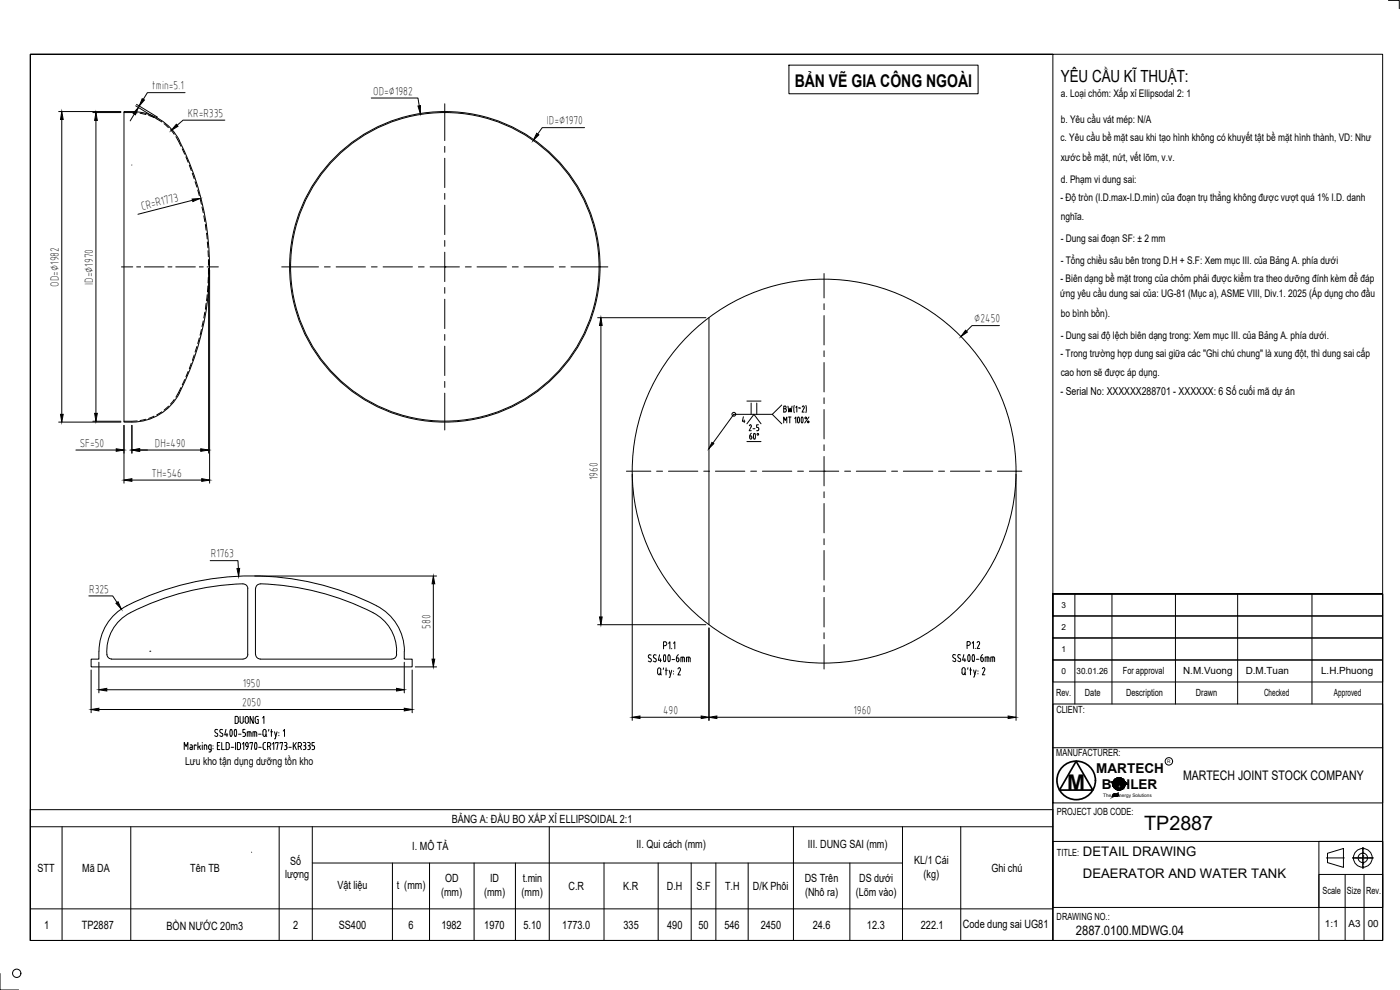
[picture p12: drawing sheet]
<svg xmlns="http://www.w3.org/2000/svg" width="420mm" height="297mm" viewBox="0 0 420 297" stroke-linecap="round" stroke-linejoin="round" font-family="sans-serif">
<defs><g id="words">
<text font-size="6.5" x="320.3" y="237.1">M</text>
<text font-size="5.9" x="343.4" y="248.9">TP2887</text>
<text font-size="5.3" x="238.5" y="26.2">BẢN VẼ GIA CÔNG NGOÀI</text>
<text font-size="5" x="318.3" y="24.7">YÊU CẦU KĨ THUẬT:</text>
<g font-size="4.1">
<text x="329" y="231.8">MARTECH</text>
<text x="330.7" y="236.7">B</text>
<text x="338.1" y="236.7">ILER</text>
</g>
<g font-size="4">
<text x="355" y="234.2">MARTECH JOINT STOCK COMPANY</text>
<text x="325" y="256.8">DETAIL DRAWING</text>
<text x="325" y="263.5">DEAERATOR AND WATER TANK</text>
<text x="322.9" y="280.4">2887.0100.MDWG.04</text>
</g>
<g font-size="3.6">
<text x="45.6" y="26.8">tmin=5.1</text>
<text x="112" y="28.4">OD=∅1982</text>
<text x="56.3" y="35.1">KR=R335</text>
<text x="164.1" y="37.3">ID=∅1970</text>
<text x="42.6" y="63" transform="rotate(-14 42.6 63)">CR=R1773</text>
<text x="17.6" y="86" transform="rotate(-90 17.6 86)">OD=∅1982</text>
<text x="27.8" y="85.5" transform="rotate(-90 27.8 85.5)">ID=∅1970</text>
<text x="292.4" y="96.7">∅2450</text>
<text x="24" y="134.1">SF=50</text>
<text x="46.5" y="134.1">DH=490</text>
<text x="45.4" y="143.1">TH=546</text>
<text x="179.3" y="144" transform="rotate(-90 179.3 144)">1960</text>
<text x="63.3" y="167.2">R1763</text>
<text x="26.8" y="177.9">R325</text>
<text x="129.1" y="188.6" transform="rotate(-90 129.1 188.6)">580</text>
<text x="72.9" y="206">1950</text>
<text x="72.6" y="211.9">2050</text>
<text x="199" y="214.2">490</text>
<text x="256.2" y="214.2">1960</text>
</g>
<g font-size="3.4">
<text x="135.6" y="247">BẢNG A: ĐẦU BO XẤP XỈ ELLIPSOIDAL 2:1</text>
<text x="123.7" y="255">I. MÔ TẢ</text>
<text x="191" y="254.4">II. Qui cách (mm)</text>
<text x="242.4" y="254.4">III. DUNG SAI (mm)</text>
<text x="11.3" y="261.6">STT</text>
<text x="24.7" y="261.6">Mã DA</text>
<text x="57.1" y="261.6">Tên TB</text>
<text x="85.6" y="263.6">lượng</text>
<text x="87.1" y="259.5">Số</text>
<text x="274.4" y="259.2">KL/1 Cái</text>
<text x="277.2" y="263.3">(kg)</text>
<text x="297.5" y="261.6">Ghi chú</text>
<text x="101.3" y="266.8">Vật liệu</text>
<text x="119.1" y="266.7">t (mm)</text>
<text x="132.4" y="268.8">(mm)</text>
<text x="133.6" y="264.7">OD</text>
<text x="145.3" y="268.7">(mm)</text>
<text x="147.1" y="264.7">ID</text>
<text x="156.5" y="268.7">(mm)</text>
<text x="156.9" y="264.7">t.min</text>
<text x="170.6" y="267">C.R</text>
<text x="187" y="267">K.R</text>
<text x="200.2" y="267">D.H</text>
<text x="209" y="267">S.F</text>
<text x="217.6" y="267">T.H</text>
<text x="226" y="267">D/K Phôi</text>
<text x="241.5" y="264.7">DS Trên</text>
<text x="241.6" y="268.8">(Nhô ra)</text>
<text x="256.8" y="268.8">(Lõm vào)</text>
<text x="257.9" y="264.7">DS dưới</text>
<text x="13.2" y="278.7">1</text>
<text x="24.6" y="278.6">TP2887</text>
<text x="50" y="279">BỒN NƯỚC 20m3</text>
<text x="88" y="278.7">2</text>
<text x="101.6" y="278.7">SS400</text>
<text x="122.6" y="278.6">6</text>
<text x="132.5" y="278.6">1982</text>
<text x="145.3" y="278.6">1970</text>
<text x="157.1" y="278.6">5.10</text>
<text x="168.7" y="278.6">1773.0</text>
<text x="187.1" y="278.6">335</text>
<text x="200.2" y="278.6">490</text>
<text x="209.6" y="278.6">50</text>
<text x="217.4" y="278.6">546</text>
<text x="228.3" y="278.6">2450</text>
<text x="243.9" y="278.6">24.6</text>
<text x="260.2" y="278.6">12.3</text>
<text x="276.4" y="278.7">222.1</text>
<text x="289" y="278.3">Code dung sai UG81</text>
</g>
<g font-size="3.3">
<text x="318.3" y="118.6">- Serial No: XXXXXX288701 - XXXXXX: 6 Số cuối mã dự án</text>
<text x="55.5" y="229.5">Lưu kho tận dụng dưỡng tồn kho</text>
</g>
<g font-size="3.1">
<text x="318.3" y="29.2">a. Loại chỏm: Xấp xỉ Ellipsodal 2: 1</text>
<text x="318.3" y="36.8">b. Yêu cầu vát mép: N/A</text>
<text x="318.3" y="42.4">c. Yêu cầu bề mặt sau khi tạo hình không có khuyết tật bề mặt hình thành, VD: Như</text>
<text x="318.3" y="48.4">xước bề mặt, nứt, vết lõm, v.v.</text>
<text x="318.3" y="54.9">d. Phạm vi dung sai:</text>
<text x="318.3" y="60.2">- Độ tròn (I.D.max-I.D.min) của đoạn trụ thẳng không được vượt quá 1% I.D. danh</text>
<text x="318.3" y="66">nghĩa.</text>
<text x="318.3" y="72.5">- Dung sai đoạn SF: ± 2 mm</text>
<text x="318.3" y="79.1">- Tổng chiều sâu bên trong D.H + S.F: Xem mục III. của Bảng A. phía dưới</text>
<text x="318.2" y="89.1">ứng yêu cầu dung sai của: UG-81 (Mục a), ASME VIII, Div.1. 2025 (Áp dụng cho đầu</text>
<text x="318.3" y="84.7">- Biên dạng bề mặt trong của chỏm phải được kiểm tra theo dưỡng đính kèm để đáp</text>
<text x="318.3" y="95">bo bình bồn).</text>
<text x="318.3" y="101.7">- Dung sai độ lệch biên dạng trong: Xem mục III. của Bảng A. phía dưới.</text>
<text x="318.3" y="107.1">- Trong trường hợp dung sai giữa các &quot;Ghi chú chung&quot; là xung đột, thì dung sai cấp</text>
<text x="318.3" y="112.8">cao hơn sẽ được áp dụng.</text>
</g>
<g font-size="3">
<text x="337" y="202.3">For approval</text>
<text x="355.1" y="202.2">N.M.Vuong</text>
<text x="373.8" y="202.2">D.M.Tuan</text>
<text x="396.5" y="202.2">L.H.Phuong</text>
<text x="316.9" y="208.9">Rev.</text>
<text x="325.6" y="208.8">Date</text>
<text x="337.9" y="208.9">Description</text>
<text x="358.9" y="208.9">Drawn</text>
<text x="379.3" y="208.9">Checked</text>
<text x="400.3" y="208.9">Approved</text>
<text x="317" y="213.9">CLIENT:</text>
<text x="317" y="227">MANUFACTURER:</text>
<text x="317.2" y="244.6">PROJECT JOB CODE:</text>
<text x="317.2" y="256.8">TITLE:</text>
<text x="396.9" y="268.3">Scale</text>
<text x="404.2" y="268.3">Size</text>
<text x="410" y="268.3">Rev.</text>
<text x="317.1" y="276.1">DRAWING NO.:</text>
<text x="397.6" y="278.1">1:1</text>
<text x="404.7" y="278.1">A3</text>
<text x="410.5" y="278.1">00</text>
</g>
<text font-size="2.6" x="323.1" y="202.2">30.01.26</text>
<g font-size="2.5">
<text x="318.6" y="182.3">3</text>
<text x="318.6" y="188.9">2</text>
<text x="318.6" y="195.5">1</text>
<text x="318.6" y="202.1">0</text>
</g>
<g font-size="1.4">
<text x="350.3" y="229">R</text>
<text x="331.1" y="239">The</text>
<text x="335.9" y="239">nergy Solutions</text>
</g>
</g></defs>
<!-- layer: 2. Net dut -->
<g fill="none" stroke="#000" stroke-width=".3">
<path d="M37.2 33.8l4 .1M42 34l1.8 .4M44.6 34.6l1.6 .7M47 35.7l1.6 .9M49.2 37.1l1.3 1.2M51.2 38.9l1.1 1.4M52.8 41l1.5 2.9M54.7 44.6l.7 1.7M55.8 47.1l.7 1.6M56.8 49.5l.6 1.7M57.7 52l.6 1.7M58.5 54.5l.6 1.7"/>
<path d="M59.4 57l.4 1.7M60 59.6l.5 1.7M60.6 62.1l.4 1.8M61.2 64.8l.3 1.7M61.6 67.3l.2 1.8M62 70l.2 1.7M62.2 72.6l.2 1.8M62.4 75.2l.1 1.8M62.6 77.9v1.7M60.5 98.9l-.5 1.7M61 96.3l-.4 1.7M61.5 93.7l-.3 1.7"/>
<path d="M61.8 91l-.2 1.8M62.2 88.4l-.2 1.8M62.4 85.8l-.1 1.8M62.5 83.2l-.1 1.7M62.6 80.5v1.8M52.3 119.9l-1.1 1.3M54.3 116.3l-1.5 2.9M55.4 113.9l-.7 1.6M56.5 111.4l-.7 1.7M57.4 109l-.6 1.6M58.3 106.5l-.6 1.6M59.1 104l-.6 1.6"/>
<path d="M59.8 101.4l-.4 1.7M41.2 126.3l-4 .1M43.8 125.8l-1.8 .4M46.2 124.9l-1.6 .6M48.6 123.6l-1.6 .9M50.6 121.9l-1.4 1.1"/>
</g>
<!-- layer: DUONGCHINH -->
<g fill="none" stroke="#000" stroke-width=".3">
<path d="M37.2 33.5a16.3 16.3 0 0 1 16.6 8.8 83.5 83.5 0 0 1-.6 76.8 16.5 16.5 0 0 1-16 7.5zM212.8 95.3v92.1M33.5 197.8h39.4M38.1 181.8a15.3 15.3 0 0 0-8.4 13.6v2.4h-2.4v2.3h96.4v-2.3h-2.4v-2.4M38.1 181.7a82.9 82.9 0 0 1 74.9 0M74.3 196.3l.1-19.7a1.42 1.42 0 0 0-1.5-1.4 78.5 78.5 0 0 0-34.8 9.2 12.7 12.7 0 0 0-5.9 12.4 1.42 1.42 0 0 0 1.3 .9M74.4 196.3a1.42 1.42 0 0 1-1.4 1.4M76.7 196.3a1.42 1.42 0 0 0 1.4 1.4M78.1 197.8h39.5M113 181.8a15.3 15.3 0 0 1 8.4 13.6M119 195.4v.9M119 196.3a1.42 1.42 0 0 1-1.4 1.4"/>
<path d="M119 195.4a13.3 13.3 0 0 0-8.8-12.4 77 77 0 0 0-32.6-7.7l-.6 .5-.3 .8v19.7"/>
<circle cx="133.5" cy="80.1" r="46.6"/>
<circle cx="133.5" cy="80.1" r="46.3"/>
<circle cx="247.3" cy="141.4" r="57.6"/>
</g>
<!-- layer: 4. Net tam -->
<g fill="none" stroke="#000" stroke-width=".3">
<path d="M133.5 31.1v11.1M133.5 43.9v1.8M133.5 47.5v8.8M133.5 58v1.8M133.5 61.6v8.8M133.5 72.2v1.7M133.5 75.7v8.8M36.4 80.1h3.4M41 80.1h1.2M43.3 80.1h5.9M50.4 80.1h1.2M52.7 80.1h5.9"/>
<path d="M59.8 80.1h1.2M62.1 80.1h3.4M84.5 80.1h11.1M97.4 80.1h1.7M100.9 80.1h8.8M111.5 80.1h1.7M115 80.1h8.8M125.6 80.1h1.7M129.1 80.1h8.8M133.5 86.3v1.7M133.5 89.8v8.8M139.7 80.1h1.7"/>
<path d="M143.2 80.1h8.8M153.8 80.1h1.7M157.3 80.1h8.8M167.9 80.1h1.7M171.4 80.1h11M247.3 82.1v7.3M247.3 91.1v1.8M247.3 94.7v8.8M133.5 100.4v1.7M133.5 103.9v8.8M133.5 114.5v1.7M133.5 118v11"/>
<path d="M247.3 105.3v1.7M247.3 108.8v8.8M247.3 119.4v1.7M247.3 122.9v8.8M247.3 133.5v1.7M247.3 137v8.8M188 141.4h7.3M197.1 141.4h1.7M200.6 141.4h8.8M211.2 141.4h1.7M214.7 141.4h8.8M225.3 141.4h1.7"/>
<path d="M228.8 141.4h8.8M239.4 141.4h1.7M242.9 141.4h8.8M247.3 147.6v1.7M247.3 151.1v8.8M253.5 141.4h1.8M257 141.4h8.8M267.6 141.4h1.8M271.1 141.4h8.9M281.7 141.4h1.8M285.2 141.4h8.8M295.8 141.4h1.8"/>
<path d="M299.3 141.4h7.4M247.3 161.7v1.7M247.3 165.2v8.8M247.3 175.8v1.7M247.3 179.3v8.8M247.3 189.9v1.7M247.3 193.4v7.3"/>
</g>
<!-- layer: PHANTOM 2 -->
<g fill="none" stroke="#000" stroke-width=".3">
<path d="M17.6 33.5h18.7M18.5 35.8v88.5M27.9 33.8h8.4M28.8 36.1v87.9M40.3 34.2l-1.2 2.1M40.7 31.7l6.3 3.9M41 31.3l6.3 3.9M55.5 27.8h-11.3l-1.2 2M67.5 36.1h-12.6l-1.7 1.5M111.4 29.4h14l.4 2.3M175.4 38.3h-12.7l-1.3 1.9M39.5 49.5h.1"/>
<path d="M57.7 60.1l-16.3 4.2M62.6 81v55M62.9 81v64M133.5 80.1h.1M179.4 95.3h32.4M180.3 97.6v87.5M299.9 97.7h-8.2l-1.6 1.6M17.6 126.6h18.7M22.8 135h12.1M27.9 126.4h8.4M37.2 127.6v17.4M39.6 127.6v8.4"/>
<path d="M41.9 135h18.3M39.6 144h20.9M189.7 142.3v73.8M247.3 141.4h.1M304.9 142.3v73.8M26.7 178.8h7.1l1.3 2M63.1 168.2h8.3l.1 2.3M76.5 172.8h54.5M130 175.2v22.6M29.7 198.7v9.2M45 195.4h.1M121.3 198.7v9.2"/>
<path d="M179.4 187.4h32.4M212.8 188.4v27.7M27.3 201v12.9M29.7 212.9h91.6M32 207h87M123.7 201v12.9M124.6 200.1h6.4M192.1 215.2h18.3M215.1 215.2h87.5M75.5 255.7h.1"/>
</g>
<g fill="#000" stroke="#000" stroke-width=".3">
<path d="M18.5 33.5l.5 2.3h-.8zM28.8 33.8l.4 2.3h-.8zM41.5 32.2l-.9 2.2-.6-.4zM42.7 29.6l.6 .4-1.5 1.8zM52.9 37.3l.5 .6-2 1.2zM125.4 31.8l.8-.1v2.4zM161.1 40l.6 .5-1.7 1.6zM57.7 59.7l2.3-.2-2.1 1zM180.3 95.3l.4 2.3h-.8zM289.8 99.1l.5 .5-1.9 1.4zM18.2 124.3h.8l-.5 2.3zM28.4 124h.8l-.4 2.4z"/>
<path d="M34.9 134.6l2.3 .4-2.3 .4zM39.6 135l2.3-.4v.8zM60.2 134.6l2.4 .4-2.4 .4zM37.2 144l2.4-.4v.8zM60.5 143.6l2.4 .4-2.4 .4zM71.1 170.6l.8-.1-.3 2.4zM130 172.8l.5 2.4h-.8zM34.8 181l.6-.5 1 2.2zM129.7 197.8h.8l-.5 2.3zM179.9 185.1h.8l-.4 2.3zM27.3 212.9l2.4-.4v.8zM29.7 207l2.3-.5v.8z"/>
<path d="M119 206.5l2.3 .5-2.3 .3zM121.3 212.5l2.4 .4-2.4 .4zM189.7 215.2l2.4-.4v.8zM210.4 214.8l2.4 .4-2.4 .4zM212.8 215.2l2.3-.4v.8zM302.6 214.8l2.3 .4-2.3 .4z"/>
</g>
<!-- layer: Long_Text -->
<g fill="none" stroke="#000" stroke-width=".3">
<path d="M9.1 242.9h306.9v39.3h-306.9zM9.1 248.1h306.9M18.6 248.1v34.1M39.2 248.1v34.1M83.8 248.1v34.1M93.7 258.9h177.1M93.7 248.1v34.1M117.8 258.9v23.3M128.9 258.9v23.3M142.3 258.9v23.3M154.7 258.9v23.3M164.8 248.1v34.1"/>
<path d="M181.3 258.9v23.3M197.5 258.9v23.3M207.4 258.9v23.3M214.8 258.9v23.3M224.5 258.9v23.3M238.1 248.1v34.1M255.1 258.9v23.3M270.8 248.1v34.1M288.3 248.1v34.1M9.1 272.7h306.9"/>
</g>
<!-- layer: 0 -->
<g fill="none" stroke="#000" stroke-width=".3">
<path d="M9.1 16.3h405.9v265.9h-405.9h306.9v-265.9h-306.9v265.9zM236.8 19.5h56.7v8.6h-56.7zM416.7 .1h3.2v2.5M316 178.2v6.6h99v-6.6h-99h99v104h-99zM322.6 178.2v33M333.7 178.2v33M352.8 178.2v33M371.4 178.2v33M393.7 178.2v33M194.7 197.3l.6 .4M195.3 197.7a.51 .51 0 0 1 .1 .8 .51 .51 0 0 1-.8-.2M195.4 196.6a.52 .52 0 0 0-.8 0 .52 .52 0 0 0 .2 .8"/>
<path d="M196.3 197.3l.5 .4M196.8 197.7a.51 .51 0 0 1 0 .8 .51 .51 0 0 1-.8-.2M196.9 196.6a.52 .52 0 0 0-.7 0 .52 .52 0 0 0 .1 .8M198 196.5l-.4 1.6h.9M198.2 197.6v1M199.1 193.7h.5M199.3 196.5a1.44 1.44 0 0 1 .2 2 1.82 1.82 0 0 1-.2-2zM199.6 192.6h-.5v2.1M199.6 192.6a.58 .58 0 0 1 .5 .5 .58 .58 0 0 1-.5 .6M200.6 196.6h.4M200.6 198.4h.4M200.6 196.6l-.2 .7 .2 1.1"/>
<path d="M200.7 193l.3-.4v2.1M201 196.6l.2 .7-.2 1.1M201.6 194.5v.2M201.7 197.9h.7M202.1 193l.4-.4v2.1M203.6 196.4l-.4 .4-.2 .6M203.7 197.8l-.2-.4h-.5v.7M203.8 197.9l-.1 .4-.3 .3-.4-.5M204.9 197.2v1.4M205.4 197.6l-.1-.4h-1v1.4M205.4 197.6v1M206.6 197.2v1.4"/>
<path d="M206.8 197.2h-.8v1.4M206.8 197.2l.3 .4M207.1 197.6v1M285.9 198.3l.6 .2M286.3 196.4l-.4 .6 .7 .6M286.3 196.4l.5 .1M286.7 197.6l.1 .6-.3 .3M287.4 198.3l.6 .2M287.6 197.3l.7 .6-.3 .6M287.8 196.4l.4 .1M287.8 196.4l-.3 .3 .1 .6M289.3 196.4l-.4 1.7h1"/>
<path d="M289.6 197.6v.9M290.6 196.5l.1-.1a1.44 1.44 0 0 1 .1 2.1l-.4-.9zM290.7 192.5h-.5v2.1M290.7 192.5a.58 .58 0 0 1 .5 .5 .58 .58 0 0 1-.5 .6l-.5 .1M291.8 193l.3-.5v2.1M291.9 196.5l.1-.1a1.44 1.44 0 0 1 .1 2.1l-.4-.9zM292.7 194.5v.1M293 197.8h.8M293.3 192.8a.42 .42 0 0 1 .6-.3 .42 .42 0 0 1 .1 .7l-.8 1.4h.8M294.3 197.3h.4a.58 .58 0 0 1 .4 .7 .58 .58 0 0 1-.5 .5l-.2-.5M294.3 197.3v.8M294.9 196.4l-.4 .4-.2 .5"/>
<path d="M296.2 197.1v1.4M296.5 197.1h-.8v1.4M296.5 197.1l.3 .4M296.8 197.5v1M297.9 197.1v1.4M298.5 197.5l-.2-.4h-1v1.4M298.5 197.5v1M316 184.8h99v6.6h-99zM316 191.4h99v6.6h-99zM316 198h99v6.6h-99zM65.3 219a.52 .52 0 0 0-.7 0 .52 .52 0 0 0 .1 .8l.5 .3M66.1 219.8l.6 .2a.51 .51 0 0 1 .1 .8 .51 .51 0 0 1-.8-.1"/>
<path d="M66.8 219a.52 .52 0 0 0-.8 0 .52 .52 0 0 0 .2 .8M67.8 218.8l-.4 1.7h1M69.1 219h.4M69.2 219l-.2 .7 .2 1.1M69.5 219l.2 .7-.2 1.1M71 215h-.4v2.1l.6-.1 .3-.6M71 214.9l.4 .2 .1 .5M71.5 215.6v.8M72.1 215v1.7l.4 .3 .5-.5v-1.5M73.3 219.8l.3 .2v.7l-.7 .3M73.5 218.8h-.6v1h.4M74.5 215.5v1"/>
<path d="M74.5 215.5l-.2-.5-.7 .2a1.72 1.72 0 0 0 .2 1.8h.5l.2-.5M74.8 219.6v1.4M76 215v2.1l-.9-2.1v2.1M76.5 219.6v1.4M76.7 219.6h-.8v1.4M76.7 219.6l.3 .2v1.2M77.5 215h-.7l-.2 .5v1.2l.4 .4h.5v-1.2h-.3M78.8 215.4l.4-.4v2.1M79.8 219.4v1M79.9 219.4l-.3-.5h-.4l-.3 .5v1M80.7 218.8l-.1 .6M81.2 219.6h.6"/>
<path d="M81.4 218.8v2.2M82.4 219.6l.4 1.4M83.1 219.6l-.5 2.1h-.2M83.7 219.8v.1M85 219.4l.4-.6v2.2M197.6 200.5l.7 .2v1.2l-.2 .5a.49 .49 0 0 1-.7-.5v-.9zM198 202l.5 .5M199.1 200.4v.5M199.7 201.1h.6M199.9 200.4v2.1M200.8 201.1l.4 1.4M201.6 201.1l-.6 2.1h-.2"/>
<path d="M202.1 201.3v.2M202.1 202.2v.1M203.5 200.7a.42 .42 0 0 1 .6-.3 .42 .42 0 0 1 .1 .7l-.7 1.4h.7M288.7 200.9l.5-.6 .5 .6M288.7 201.9l.5 .5 .5-.5M288.7 200.9v1M289.3 202l.5 .5M289.6 200.9v1M290.5 200.3l-.1 .5M291 201h.6M291.3 200.3v2.2M292.2 201l.4 1.5"/>
<path d="M292.9 201l-.5 2.1h-.2M293.5 201.3v.1M293.5 202.1v.1M294.8 200.7a.42 .42 0 0 1 .6-.3 .42 .42 0 0 1 .1 .7M295.5 201.1l-.7 1.4h.8M316 211.2h99v29.7h-99zM55.3 224.9v-2.1l.5 1.2 .6-1.2v2.1M57.1 223.5l.5 .1 .1 .3M57.2 224.2h.5M57.7 223.9v1l-.7-.2 .3-.5M58.8 223.8v-.3h-.5v1.4M59.4 222.8v2.1"/>
<path d="M59.8 224l.4 .9M60.2 223.8l-.8 .4M60.7 222.8v.1M60.7 223.5v1.4M62.1 223.9l-.2-.3-.6-.1v1.4M62.1 223.9v1M62.6 223.9v.6M62.7 223.9l.1-.3 .6-.1v1.7M62.7 224.5l.1 .3 .6 .1M63.4 225.2l-.2 .3-.5 .1M63.9 223.8h.1M63.9 224.6v.1"/>
<path d="M65.2 220a.51 .51 0 0 1 0 .8 .51 .51 0 0 1-.8-.1M65.2 223.8h.6M66 222.8h-.8v2.1h.8M66.5 222.8v2.1h.8M67.9 222.8h.6l.3 .4v1.3l-.3 .4h-.6zM68.1 220v1M69.1 220.9h.4M69.4 224.2h.7M70.5 220.8a1.29 1.29 0 0 1 .3-1.9l.2 .8-.2 1.1M70.5 220.9h.4M70.7 222.8v2.1M71.6 220.3h.7"/>
<path d="M71.7 222.8h-.5v2.1h.5M71.7 222.8l.4 .2 .1 .4M72.2 223.5v.8M72.2 224.2l-.1 .5-.4 .2M72.8 223.3l.4-.5v2.1M73.7 223.3v.2M73.7 223.2l.4-.5 .4 .5M73.7 223.5l.4 .5M74.2 221v-1.4h1l.2 1.4M74.5 223.9l-.2 .6-.4 .4M74.5 223.3v.6l-.4 .1M75 223v-.2h.8l-.4 2.1"/>
<path d="M76.9 222.9l-.1-.1a1.31 1.31 0 0 0 0 2l.1-.1M76.9 222.9l.2 .7-.2 1.2M77.6 220.3h.8M77.6 224.2h.8M78.9 220.4l.5 .6 .5-.6M79 223.3v1.1M79 224.4l.2 .4 .5 .1M79.6 220.5l.5 .5M79.7 222.8l-.5 .1-.2 .4M80.3 224l.5-.1a.58 .58 0 0 0 .5-.6 .58 .58 0 0 0-.5-.5h-.5v2.1M80.9 224l.3 .9M81.8 223.3l.4-.5v2.1"/>
<path d="M82.7 223v-.2h.8l-.4 2.1M83.7 220.6v.2M84 223v-.2h.8l-.4 2.1M85.3 222.8l.8 .2v.5l-.4 .2M85.6 223.8h.1M85.7 223.7l.4 .5M86.1 224.2l-.2 .6-.6 .1M86.7 224.2h.7M88 222.8v2.1M88.3 223.6l.6 1.3M88.9 222.8l-.9 1.3M89.5 224l.5-.1a.58 .58 0 0 0 .5-.6 .58 .58 0 0 0-.5-.5h-.5v2.1"/>
<path d="M90.1 224l.4 .9M91 222.8l.7 .2v.5l-.3 .2M91.2 223.8h.2M91.4 223.7l.4 .5M91.8 224.2l-.2 .6-.6 .1M92.3 222.8l.7 .2v.5l-.3 .2M92.5 223.8h.2M92.7 223.7l.4 .5M93.1 224.2l-.2 .6-.6 .1M94.3 222.8h-.7v1h.6l.2 .4M94.4 224.2l-.2 .6-.6 .1M316 224.4h99"/>
<path d="M334 239.1l.3-.3 1.3-.2-.5 .4zM334.1 238.2l1.1-.1 .4-.2-.3 .3-1.3 .2zM334.1 238.5l1.1-.1 .4-.2-.3 .3-1.3 .2zM316 252.5h99v19.8h-99zM395.8 252.5h19.2v29.7h-19.2zM398.4 256l4.8-1.4v5.7l-4.8-1.5zM395.8 262.4h19.2v9.9h-19.2zM403.7 262.4v19.8M409.4 262.4v19.8M0 292.1v4.9h5.6"/>
<circle cx="334.4" cy="234.7" r=".19"/>
<circle cx="334.4" cy="235.2" r=".19"/>
<circle cx="334.6" cy="235.6" r=".19"/>
<circle cx="334.8" cy="235.2" r=".19"/>
<circle cx="334.8" cy="234.7" r=".19"/>
<circle cx="334.9" cy="236.1" r=".19"/>
<circle cx="335" cy="235.6" r=".19"/>
<circle cx="335.2" cy="234.7" r=".19"/>
<circle cx="335.2" cy="235.2" r=".19"/>
<circle cx="335.6" cy="235.2" r=".19"/>
<circle cx="335.6" cy="234.7" r=".19"/>
<circle cx="335.9" cy="235.2" r="1.84"/>
<circle cx="335.9" cy="236" r=".61"/>
<circle cx="336.1" cy="235.2" r=".19"/>
<circle cx="336.1" cy="234.7" r=".19"/>
<circle cx="336.5" cy="235.2" r=".19"/>
<circle cx="336.5" cy="234.7" r=".19"/>
<circle cx="337" cy="234.7" r=".19"/>
<circle cx="337" cy="235.2" r=".19"/>
<circle cx="337.4" cy="234.7" r=".19"/>
<circle cx="337.4" cy="235.2" r=".19"/>
<circle cx="350.8" cy="228.4" r="1.12"/>
<circle cx="409" cy="257.4" r="2.82"/>
<circle cx="409" cy="257.4" r="1.42"/>
<circle cx="5" cy="292" r="1.25"/>
</g>
<!-- layer: AM_5 -->
<g fill="none" stroke="#000" stroke-width=".3">
<path d="M223.1 125l-.3 1.4h.8M223.4 126v.8M224.2 127.2l2.1-2.9 2.1 2.9M224.2 120.3h4.2M224.2 132.5h4.2M224.9 127.7l.3-.2 .3 .4-.7 1.3h.7M225 130.8h.3a.42 .42 0 0 1 .3 .6 .42 .42 0 0 1-.6 .2zM225.4 120.9v3.4M225.5 130l-.5 .8M226 128.6h.6M226.3 130.1a1.08 1.08 0 0 1 0 1.6l-.2-.8zM227.1 129.2h.3"/>
<path d="M227.1 120.9v3.4M227.3 130.1h.3v.4h-.3zM227.4 128.2l.3 .4M227.6 127.5h-.5v.8h.3M227.7 128.6l-.3 .6M231.8 124.3h-11.6l-6.2 8.7M234.6 121.5l-2.8 2.8 2.8 2.9M235.2 126.9v-1.8l.5 1 .4-1v1.8M235.2 122.6h.4M235.6 122.6l.4 .5-.4 .5M235.6 122.6l.3-.2v-.4l-.7-.1v1.7h.4M236.5 121.9l.3 1.7 .3-1.1 .3 1.1 .3-1.7"/>
<path d="M236.6 125.1h.8M237 125.1v1.8M238.4 121.6l-.2 .9 .2 1.3M238.5 125.5l.3-.4v1.8M238.8 122.2l.3-.3v1.7M239.5 125.2v-.1a1.13 1.13 0 0 1 0 1.8l-.2-.9zM239.6 122.4h.3M239.9 122.4h.3M240.6 125.2v-.1a1.13 1.13 0 0 1 0 1.8l-.2-.9zM240.8 122.1l.4-.2 .1 .5M241.3 122.5l-.6 1.1h.6M241.6 125.2h.4v.4h-.4z"/>
<path d="M241.9 121.6l.1 .9-.1 1.3M242.4 126.4h.3v.4h-.3zM242.8 125.1l-1.3 1.8"/>
<circle cx="220.2" cy="124.3" r=".57"/>
</g>
<path d="M213.7 132.7l.5 .4-1.4 1.5z" fill="#000" stroke="#000" stroke-width=".3"/>
<!-- layer: DCenterline8 -->
<g fill="none" stroke="#000" stroke-width=".3">
<path d="M398.1 257.4h5.3M405.9 257.4h.1M406 257.4h.1M406 257.4h.3M406.4 257.4h.1M406.4 257.4h.3M406.7 257.4h.1M406.8 257.4h.3M407.1 257.4h.1M407.2 257.4h.3M407.5 257.4h.1M407.7 257.4h.1"/>
<path d="M407.7 257.4h.3M408.1 257.4h.1M408.1 257.4h.3M408.4 257.4h.1M408.5 257.4h.3M408.8 257.4h.1M408.9 257.4h.1M409 257.4h.3M409 254.4h.1M409 254.5v.2M409 254.8h.1M409 254.8v.4"/>
<path d="M409 255.3h.1M409 255.4v.3M409 255.7h.1M409 255.8v.3M409 256.1h.1M409 256.3v.2M409 256.7h.1M409 256.7v.3M409 257h.1M409 257.1v.3M409 257.4h.1M409 257.5v.3"/>
<path d="M409 257.8h.1M409 257.8v.4M409 258.3h.1M409 258.4v.3M409 258.7h.1M409 258.8v.3M409 259.1h.1M409 259.2v.2M409 259.5h.1M409 259.7v.3M409 254.3v.1M409 255.2v.1"/>
<path d="M409 256.1v.1M409 256.5v.1M409 258.2v.1M409 259.5v.1M409.4 257.4h.1M409.4 257.4h.3M409.7 257.4h.1M409.8 257.4h.3M410.1 257.4h.1M410.2 257.4h.1M410.3 257.4h.2M410.5 257.4h.1"/>
<path d="M410.7 257.4h.1M410.7 257.4h.3M411.1 257.4h.1M411.1 257.4h.3M411.4 257.4h.1M411.5 257.4h.3M411.8 257.4h.1M411.9 257.4h.2M409 260h.1M409 260.1v.3M409 260.4h.1M409 260.5h.1"/>
</g>
<!-- layer: 0 -->
<g fill="none" stroke="#000" stroke-width=".51">
<path d="M323 228.4l5 8.7h-10z"/>
<circle cx="323" cy="234.2" r="5.8"/>
</g>
<g fill="#000" stroke="#000" stroke-width=".3">
<path d="M334 238.7l.2-.1zM334.1 239l-.1 .1zM334.1 238.9h.3zM334.4 238.5h.8zM334.1 238.5h.3zM334.4 238.9h.8zM334.3 238.4h.4zM334.3 238.8h.4zM335 238.8h.4zM335.6 238.2l-.2 .2z"/>
<path d="M334.1 238.5h.3zM334.1 238.5h.3z"/>
<path d="M334.1 238.9h.3zM334.1 238.9h.3z"/>
<path d="M334.4 238.5h.8zM334.4 238.5h.8z"/>
<path d="M334.4 238.5l.7 .1zM334.9 238.6h.2z"/>
<path d="M334.4 238.9h.8zM334.4 238.9h.8z"/>
<path d="M334.4 238.9l.7 .1zM334.9 239h.2z"/>
<path d="M334.3 238.4h.5zM334.3 238.4h.5z"/>
<path d="M334.3 238.4h.7zM334.3 238.4h.7z"/>
<path d="M334.3 238.8h.5zM334.3 238.8h.5z"/>
<path d="M334.3 238.8h.7zM334.3 238.8h.7z"/>
<path d="M334.2 238.5h1.1zM334.1 238.5h1.1z"/>
<path d="M334.2 238.9h1.1zM334.2 238.9h1z"/>
<path d="M334.3 238.4h1.1zM334.2 238.5h1.1z"/>
<path d="M334.3 238.8h1.1zM334.2 238.9h1.1z"/>
<path d="M335.2 238.4h.2zM335 238.4h.4z"/>
<path d="M335.6 238.6l-.1 .1zM335.4 238.7l.2-.1z"/>
</g>
<!-- layer: DAM_8 -->
<g fill="#000" stroke="#000" stroke-width=".3">
<path d="M334.1 234.6h.1zM334.5 234.9h.1zM334.5 235.1h.1zM334.5 234.6h.1zM334.8 236.8h2zM334.7 235.6h.2zM334.9 234.9h.2zM334.9 235.3h.2zM335.1 235.8h.2zM335.2 235.7h.1zM335.5 233.4h.7zM335.3 235.3h.2z"/>
<path d="M336.2 235.1h.2zM336.2 235.3h.2zM336.2 234.7h.2zM336.6 234.7h.2zM337.1 235.3h.1zM337.5 235.2h.2z"/>
<path d="M334 235h1.6zM334 235h1.6z"/>
<path d="M334 235h1.2zM334 235h1.2z"/>
<path d="M334 235h1.2zM334 235h1.2z"/>
<path d="M334 235h.8zM334 235h.8z"/>
<path d="M334 235h.8zM334 235h.8z"/>
<path d="M334 235h.3zM334 235h.3z"/>
<path d="M334 235.1h.2zM334 235.1h.2z"/>
<path d="M334 235.2h.2zM334 235.2h.2z"/>
<path d="M334 235.2h.2zM334 235.2h.2z"/>
<path d="M334 235.4h.3zM334 235.4h.3z"/>
<path d="M334 235.4h1.2zM334 235.4h1.2z"/>
<path d="M334 235.4h1.6zM334 235.4h1.6z"/>
<path d="M334 235.4h2.1zM334 235.4h2.1z"/>
<path d="M334 234.9h.2zM334 234.9h.2z"/>
<path d="M334 234.9h.3zM334 234.9h.3z"/>
<path d="M334 234.9h.3zM334 234.9h.3z"/>
<path d="M334 234.9h.8zM334 234.9h.8z"/>
<path d="M334 234.9h1.2zM334 234.9h1.2z"/>
<path d="M334 235.5h1zM334 235.5h1z"/>
<path d="M334 235.5h.4zM334 235.5h.4z"/>
<path d="M334 235.6h.4zM334 235.6h.4z"/>
<path d="M334.1 234.6h.2zM334.1 234.6h.2z"/>
<path d="M334.1 234.6h.1zM334.1 234.6h.1z"/>
<path d="M334.1 235.7h.3zM334.1 235.7h.3z"/>
<path d="M334.1 234.6h2.4zM334.1 234.6h2.4z"/>
<path d="M334.1 234.6h2.4zM334.1 234.6h2.4z"/>
<path d="M334.1 234.6h1.1zM334.1 234.6h1.1z"/>
<path d="M334.1 234.6h1.1zM334.1 234.6h1.1z"/>
<path d="M334.1 234.6h.7zM334.1 234.6h.7z"/>
<path d="M334.1 234.6h.2zM334.1 234.6h.2z"/>
<path d="M334.1 235.8h.4zM334.1 235.8h.4z"/>
<path d="M334.1 235.9h.9zM334.1 235.9h.9z"/>
<path d="M334.1 236h.8zM334.1 236h.8z"/>
<path d="M334.1 236h.7zM334.1 236h.7z"/>
<path d="M334 234.8h.2zM334 234.8h.2z"/>
<path d="M334 234.8l.2 .1zM334 234.8l.2 .1z"/>
<path d="M334 234.9h.2zM334 234.9h.2z"/>
<path d="M334 235.1h.2zM334 235.1h.2z"/>
<path d="M334 235.1l.2 .1zM334 235.1l.2 .1z"/>
<path d="M334 235.2h.2zM334 235.2h.2z"/>
<path d="M334 235.2l.2 .1zM334 235.2l.2 .1z"/>
<path d="M334 235.3h.2zM334 235.3h.2z"/>
<path d="M334 234.9h.3zM334 234.9h.3z"/>
<path d="M334 235.1h.2zM334 235.1h.2z"/>
<path d="M334 235.3h.2zM334 235.3h.2z"/>
<path d="M334 235.3l.3 .1zM334 235.3l.3 .1z"/>
<path d="M334.1 234.6h.2zM334.1 234.6h.1z"/>
<path d="M334 235h.3zM334 235h.3z"/>
<path d="M334 235h.3zM334 235l.2 .1z"/>
<path d="M334.1 234.6h.2zM334.1 234.6h.2z"/>
<path d="M334.1 234.6h.2zM334.1 234.6h.2z"/>
<path d="M334 234.9h.3zM334 234.9h.3z"/>
<path d="M334 235h.3zM334 235h.3z"/>
<path d="M334 235.4h.3zM334 235.4h.3z"/>
<path d="M334.3 236.3h.6zM334.3 236.3h.6z"/>
<path d="M334.3 234.6h.5zM334.3 234.6h.5z"/>
<path d="M334.3 234.6h.5zM334.3 234.6h.5z"/>
<path d="M334 234.9h.3zM334 234.9h.3z"/>
<path d="M334.3 235h.5zM334.3 235h.5z"/>
<path d="M334.3 235h.5zM334.3 235h.5z"/>
<path d="M334.3 235.4h.9zM334.3 235.4h.9z"/>
<path d="M334 235.4h.3zM334 235.4h.3z"/>
<path d="M334.1 235.7h.2zM334.1 235.7h.2z"/>
<path d="M334.1 235.7h.3zM334.1 235.7h.3z"/>
<path d="M334.3 236.3h1zM334.3 236.3h1z"/>
<path d="M334.4 234.6h.3zM334.4 234.6h.3z"/>
<path d="M334.4 234.9h.3zM334.4 234.9h.3z"/>
<path d="M334.4 235h.3zM334.4 235h.3z"/>
<path d="M334.4 235.4h.3zM334.4 235.4h.3z"/>
<path d="M334 235.6h.4zM334 235.6h.4z"/>
<path d="M334 235.6h.4zM334 235.6l.3 .1z"/>
<path d="M334.1 235.7l.3 .1zM334.1 235.7l.3 .1z"/>
<path d="M334.1 235.8h.3zM334.1 235.8h.3z"/>
<path d="M334.4 234.6h.3zM334.4 234.6h.3z"/>
<path d="M334.4 234.9h.3zM334.4 234.9h.3z"/>
<path d="M334.4 235.1h.2zM334.4 235.1h.2z"/>
<path d="M334.4 235.4h.3zM334.4 235.4h.3z"/>
<path d="M334.4 235.4h.3zM334.4 235.4h.3z"/>
<path d="M334 235.5h.4zM334 235.5h.5z"/>
<path d="M334 235.5h.4zM334 235.5l.4 .1zM334 235.6h.4zM334 235.6h.4z"/>
<path d="M334.5 234.6h.1zM334.5 234.6h.1z"/>
<path d="M334.5 234.6h.1zM334.5 234.6h.1z"/>
<path d="M334.5 234.9h.1zM334.5 234.9h.1z"/>
<path d="M334.5 234.9h.1zM334.5 234.9h.1z"/>
<path d="M334.5 235.3h.1zM334.5 235.3h.1z"/>
<path d="M334.5 235.3h.1zM334.5 235.3h.1z"/>
<path d="M334.1 235.8h.4zM334.1 235.8h.4z"/>
<path d="M334.1 235.8l.4 .1zM334.1 235.8l.4 .1z"/>
<path d="M334 235.5h.5zM334 235.5h.5zM334 235.5h.5zM334 235.5h.6z"/>
<path d="M334 235.5h.5zM334 235.5h.5z"/>
<path d="M334.6 235.5h.3zM334.6 235.5h.3zM334.6 235.5h.3zM334.6 235.5h.3z"/>
<path d="M334.1 235.9h.5zM334.1 235.9h.5z"/>
<path d="M334.6 235.8h.3zM334.6 235.8h.3z"/>
<path d="M334.4 234.6h.2zM334.4 234.6h.2z"/>
<path d="M334.5 234.9h.1zM334.5 234.9h.1z"/>
<path d="M334.5 234.9h.2zM334.4 234.9h.3z"/>
<path d="M334.4 235.1h.2zM334.4 235.1h.3z"/>
<path d="M334.4 235.1h.2zM334.4 235.1h.2z"/>
<path d="M334.5 235.1h.1zM334.5 235.1h.1z"/>
<path d="M334.5 235.3h.1zM334.5 235.3h.1z"/>
<path d="M334.5 235.3h.1zM334.5 235.3h.1z"/>
<path d="M334.5 235.3l.2 .1zM334.5 235.3l.2 .1z"/>
<path d="M334.6 235.8h.3zM334.6 235.8h.3z"/>
<path d="M334.4 234.6h.3zM334.4 234.6h.2z"/>
<path d="M334.4 234.9h.3zM334.4 234.9h.3z"/>
<path d="M334.4 235l.3 .1zM334.4 235l.3 .1z"/>
<path d="M334.4 235.4h.3zM334.4 235.4h.3z"/>
<path d="M334.4 234.6h.3zM334.4 234.6h.3z"/>
<path d="M334.4 234.9h.3zM334.4 234.9h.3z"/>
<path d="M334.4 234.9h.3zM334.3 234.9h.4z"/>
<path d="M334.4 235h.3zM334.4 235h.3z"/>
<path d="M334.4 235.4h.3zM334.3 235.4h.4z"/>
<path d="M334.2 236h.5zM334.2 236h.6z"/>
<path d="M334.2 236l.5 .1zM334.2 236l.5 .1z"/>
<path d="M334.2 236.1h.5zM334.2 236.1h.5z"/>
<path d="M334.2 236.1l.5 .1zM334.2 236.1l.5 .1z"/>
<path d="M334.2 236.2h.5zM334.2 236.2h.5z"/>
<path d="M334.3 236.2h.5zM334.3 236.2h.5z"/>
<path d="M334.8 234.6h.4zM334.8 234.6h.4z"/>
<path d="M334.3 234.6h.5zM334.3 234.6h.4z"/>
<path d="M334.3 234.9h.5zM334.3 234.9h.5z"/>
<path d="M334.8 235h.4zM334.8 235h.4z"/>
<path d="M334.3 235h.5zM334.3 235h.4z"/>
<path d="M334.3 235.4h.5zM334.3 235.4h.5z"/>
<path d="M334.1 236h.7zM334.1 236h.7z"/>
<path d="M334.3 236.2h.5zM334.3 236.2h.5zM334.3 236.2h.5zM334.3 236.2h.5z"/>
<path d="M334.8 234.6h.4zM334.8 234.6h.4z"/>
<path d="M334.8 234.9h.4zM334.8 234.9h.4z"/>
<path d="M334.8 234.9h.4zM334.8 234.9h.4z"/>
<path d="M334.8 235h.4zM334.8 235h.4z"/>
<path d="M334.8 235.4h.4zM334.8 235.4h.4z"/>
<path d="M334.8 235.4h.4zM334.8 235.4h.4z"/>
<path d="M334.1 236h.7zM334.1 236h.8z"/>
<path d="M334.1 236h.7zM334.1 236h.7z"/>
<path d="M334.3 236.2h.5zM334.3 236.2h.5z"/>
<path d="M334.3 236.2l.6 .1zM334.3 236.2l.6 .1z"/>
<path d="M334.9 234.6h.2zM334.9 234.6h.2z"/>
<path d="M334.9 234.9h.2zM334.9 234.9h.2z"/>
<path d="M334.9 235h.2zM334.9 235h.2z"/>
<path d="M334.9 235.4h.2zM334.9 235.4h.2z"/>
<path d="M334.9 235.4h.2zM334.9 235.4h.2z"/>
<path d="M334.6 235.5l.3 .1zM334.6 235.5l.3 .1zM334.7 235.6h.2zM334.7 235.6h.2z"/>
<path d="M334.7 235.8h.2zM334.7 235.8h.2z"/>
<path d="M334.7 235.8h.2zM334.6 235.8h.3z"/>
<path d="M334.6 235.8h.3zM334.6 235.8h.3z"/>
<path d="M334.6 235.8h.3zM334.6 235.8h.3z"/>
<path d="M334.1 236h.8zM334.1 236h.8z"/>
<path d="M334.3 236.3h.6zM334.3 236.3h.6z"/>
<path d="M334.9 234.6h.2zM334.9 234.6h.2z"/>
<path d="M334.9 234.6h.2zM334.9 234.6h.2z"/>
<path d="M334.9 234.9h.2zM334.9 234.9h.2z"/>
<path d="M334.9 234.9h.2zM334.9 234.9h.2z"/>
<path d="M334.9 235.1h.2zM334.9 235.1h.2z"/>
<path d="M334.9 235.3h.2zM334.9 235.3h.2z"/>
<path d="M334.9 235.3h.2zM334.9 235.3h.2z"/>
<path d="M334.6 235.5h.3zM334.6 235.5h.3zM334.6 235.5h.3zM334.6 235.5h.3z"/>
<path d="M334.6 235.5h.3zM334.6 235.5h.4z"/>
<path d="M334.6 235.5h.3zM334.6 235.5h.3zM334.6 235.5h.3zM334.6 235.5h.3z"/>
<path d="M334.6 235.8h.3zM334.6 235.8h.3z"/>
<path d="M334.6 235.8l.3 .1zM334.6 235.8l.3 .1z"/>
<path d="M334.9 236h.3zM334.9 236h.3z"/>
<path d="M334.6 235.9h.4zM334.6 235.9h.4z"/>
<path d="M334.9 234.6l.2 .1zM334.9 234.6l.2 .1z"/>
<path d="M334.9 234.7h.2zM334.9 234.7h.2z"/>
<path d="M334.9 234.9h.2zM334.9 234.9h.2z"/>
<path d="M334.9 234.9h.2zM334.9 234.9h.2z"/>
<path d="M334.9 235.1h.2zM334.9 235.1h.2z"/>
<path d="M334.9 235.1h.2zM334.9 235.1h.2z"/>
<path d="M334.9 235.3h.2zM334.9 235.3h.2z"/>
<path d="M334.9 235.3l.2 .1zM334.9 235.3l.2 .1z"/>
<path d="M335.1 235.5h.3zM335.1 235.5h.3zM335.1 235.5h.3zM335.1 235.5h.3z"/>
<path d="M335.1 235.8h.1zM335.1 235.8h.1z"/>
<path d="M335.1 236.1h.1zM335.1 236.1h.1z"/>
<path d="M334.9 234.6h.2zM334.9 234.6h.2z"/>
<path d="M334.9 234.6h.2zM334.9 234.6h.2z"/>
<path d="M334.9 234.9h.3zM334.9 234.9h.3z"/>
<path d="M334.9 235l.2 .1zM334.9 235l.2 .1z"/>
<path d="M334.9 235.1h.2zM334.9 235.1h.2z"/>
<path d="M334.9 235.4h.3zM334.8 235.4h.4z"/>
<path d="M335.1 235.6h.3zM335.1 235.6h.3z"/>
<path d="M335.1 235.8h.2zM335.1 235.8h.2z"/>
<path d="M334.8 234.6h.4zM334.8 234.6h.4z"/>
<path d="M334.8 234.6h.4zM334.8 234.6h.3z"/>
<path d="M334.9 234.9h.3zM334.8 234.9h.4z"/>
<path d="M334.8 234.9h.4zM334.8 234.9h.4z"/>
<path d="M334.8 235h.4zM334.8 235h.3z"/>
<path d="M334.8 235.4h.4zM334.8 235.4h.4z"/>
<path d="M335.2 234.6h1.3zM335.2 234.6h1.3z"/>
<path d="M335.2 234.6h.4zM335.2 234.6h.4z"/>
<path d="M334.8 234.6h.4zM334.8 234.6h.4z"/>
<path d="M335.2 234.9h.9zM335.2 234.9h.9z"/>
<path d="M335.2 234.9h2.5zM335.2 234.9h2.5z"/>
<path d="M335.2 235h.4zM335.2 235h.4z"/>
<path d="M334.8 235h.4zM334.8 235h.4z"/>
<path d="M335.2 234.9h.4zM335.2 234.9h.4z"/>
<path d="M335.2 235.4h.4zM335.2 235.4h.4z"/>
<path d="M335.1 235.8h.1zM335 235.8h.2z"/>
<path d="M335 235.8l.2 .1zM335 235.8l.2 .1z"/>
<path d="M335 235.9h.2zM335 235.9h.2z"/>
<path d="M334.1 235.9h1.1zM334.1 235.9h1.1z"/>
<path d="M334.1 235.9l1.1 .1zM334.1 235.9l1.1 .1z"/>
<path d="M334.9 236h.3zM334.9 236h.3z"/>
<path d="M334.9 236h.3zM334.9 236h.3zM335 236h.2zM335 236h.2z"/>
<path d="M335 236h.2zM335 236h.2z"/>
<path d="M335 236h.2zM335 236h.2z"/>
<path d="M335 236h.2zM335 236h.2zM335.1 236h.1zM335.1 236h.1z"/>
<path d="M335.1 236l.1 .1zM335.1 236l.1 .1zM335.1 236.1h.1zM335.1 236.1h.1z"/>
<path d="M335.1 236.1h.1zM335.1 236.1h.1z"/>
<path d="M335.1 236.1l.1 .1zM335.1 236.1l.1 .1z"/>
<path d="M335.1 236.2h.1zM335.1 236.2h.1zM335.1 236.2h.1zM335.1 236.2h.1z"/>
<path d="M335.1 236.2h.2zM335.1 236.2h.2z"/>
<path d="M335.3 234.6h.3zM335.3 234.6h.3z"/>
<path d="M335.3 234.9h.3zM335.3 234.9h.3z"/>
<path d="M335.3 235h.3zM335.3 235h.3z"/>
<path d="M335.3 235.4h.3zM335.3 235.4h.3z"/>
<path d="M335 236.2h.3zM335 236.2h.3z"/>
<path d="M335 236.2l.3 .1zM335 236.2l.3 .1z"/>
<path d="M335 236.3h.3zM334.9 236.3h.4z"/>
<path d="M334.9 236.3h.4zM334.9 236.3h.4z"/>
<path d="M334.3 236.3l1.1 .1zM334.3 236.3l1.1 .1z"/>
<path d="M335.3 234.6h.2zM335.3 234.6h.2z"/>
<path d="M335.3 234.6h.2zM335.3 234.6h.2z"/>
<path d="M335.3 234.9h.2zM335.3 234.9h.2z"/>
<path d="M335.3 235.1h.2zM335.3 235.1h.2z"/>
<path d="M335.3 235.1h.2zM335.3 235.1h.2z"/>
<path d="M335.3 235.3h.2zM335.3 235.3h.2z"/>
<path d="M335.2 235.7h.1zM335.2 235.7h.2z"/>
<path d="M335.2 235.7h.1zM335.2 235.7h.1z"/>
<path d="M335.2 235.6l.2 .1zM335.2 235.6l.2 .1z"/>
<path d="M334.4 236.4l1 .1zM334.4 236.4l1 .1z"/>
<path d="M335.1 235.6h.3zM335.1 235.6h.3zM335.2 235.6h.2zM335.2 235.6h.2z"/>
<path d="M335.1 235.5h.3zM335.1 235.5l.3 .1z"/>
<path d="M335.3 234.6h.2zM335.3 234.6h.2z"/>
<path d="M335.3 234.6l.2 .1zM335.3 234.6l.2 .1z"/>
<path d="M335.3 235.1h.2zM335.3 235.1h.2z"/>
<path d="M335.3 235.1h.2zM335.3 235.1h.2z"/>
<path d="M335.3 235.3l.2 .1zM335.3 235.3l.2 .1z"/>
<path d="M335 235.5h.5zM335 235.5h.5zM334 235.5h1.5zM334 235.5h1.5z"/>
<path d="M335 235.5h.5zM335 235.5h.5z"/>
<path d="M335 235.5h.5zM335 235.5h.5z"/>
<path d="M335 235.5h.5zM335 235.5h.4z"/>
<path d="M334.5 236.5h1zM334.5 236.5h1z"/>
<path d="M334.5 236.5h1zM334.5 236.5h1z"/>
<path d="M335.3 234.6h.2zM335.3 234.6h.3z"/>
<path d="M335.3 234.6h.2zM335.3 234.6h.2z"/>
<path d="M335.3 234.9h.2zM335.3 234.9h.2z"/>
<path d="M335.3 234.9h.2zM335.3 234.9h.2z"/>
<path d="M335.3 234.9h.3zM335.3 234.9h.3z"/>
<path d="M335.3 235.1h.2zM335.3 235.1h.2z"/>
<path d="M335.3 235.4h.2zM335.3 235.4h.2z"/>
<path d="M334.6 236.5l1.1 .1zM334.6 236.5l1.1 .1z"/>
<path d="M335.2 234.6h.4zM335.2 234.6h.4z"/>
<path d="M335.2 234.6h.4zM335.2 234.6h.4z"/>
<path d="M335.3 234.9h.3zM335.2 234.9h.4z"/>
<path d="M335.2 235h.4zM335.2 235h.4z"/>
<path d="M335.2 235h.4zM335.2 235h.4z"/>
<path d="M335.3 235h.3zM335.3 235l.2 .1z"/>
<path d="M335.3 235.4h.3zM335.3 235.4h.3z"/>
<path d="M335.3 235.4h.3zM335.2 235.4h.4z"/>
<path d="M335.6 234.6h.9zM335.6 234.6h.9z"/>
<path d="M335.6 234.6h.9zM335.6 234.6h.9z"/>
<path d="M335.2 234.6h.4zM335.2 234.6h.4z"/>
<path d="M335.2 234.9h.4zM335.2 234.9h.4z"/>
<path d="M335.6 235h2.1zM335.6 235h2.1z"/>
<path d="M335.6 235h2.1zM335.6 235h2.1z"/>
<path d="M335.6 235h1.3zM335.6 235h1.3z"/>
<path d="M335.6 235h.5zM335.6 235h.5z"/>
<path d="M335.2 235h.4zM335.2 235h.4z"/>
<path d="M335.2 235.4h.4zM335.2 235.4h.4z"/>
<path d="M335.7 234.6h.3zM335.7 234.6h.3z"/>
<path d="M335.7 234.6h.3zM335.7 234.6h.3z"/>
<path d="M335.7 234.9h.3zM335.7 234.9h.3z"/>
<path d="M335.7 235h.3zM335.7 235h.3z"/>
<path d="M335.7 235.4h.3zM335.7 235.4h.3z"/>
<path d="M334 235.4h1.7zM334 235.4h1.8z"/>
<path d="M334 235.4h1.7zM334 235.4l1.5 .1z"/>
<path d="M334.6 236.6h1.2zM334.6 236.6h1.2z"/>
<path d="M335.7 234.6h.3zM335.7 234.6h.3z"/>
<path d="M335.7 234.9h.3zM335.7 234.9h.3z"/>
<path d="M335.7 235.4h.3zM335.7 235.4h.3z"/>
<path d="M335.7 234.6h.3zM335.7 234.6h.3z"/>
<path d="M335.7 234.6h.3zM335.7 234.6h.3z"/>
<path d="M335.7 234.6h.3zM335.7 234.6h.3z"/>
<path d="M335.7 234.9h.3zM335.7 234.9h.3z"/>
<path d="M335.7 234.9h.3zM335.7 234.9h.3z"/>
<path d="M335.7 235.1h.3zM335.7 235.1h.3z"/>
<path d="M335.7 235.1h.3zM335.7 235.1h.3z"/>
<path d="M335.7 235.1h.3zM335.7 235.1h.3z"/>
<path d="M335.7 235.3h.3zM335.7 235.3h.3z"/>
<path d="M335.7 235.4h.3zM335.7 235.4h.3z"/>
<path d="M335.5 233.4h.7zM335.4 233.4h.8z"/>
<path d="M334 235.4h1.9zM334 235.4h1.8z"/>
<path d="M334.7 236.6h1.2zM334.7 236.6h1.2z"/>
<path d="M335.8 234.9h.2zM335.8 234.9h.2z"/>
<path d="M335.8 235.3h.2zM335.7 235.3h.3z"/>
<path d="M335.7 234.6h.3zM335.7 234.6l.2 .1z"/>
<path d="M335.7 235.1h.3zM335.7 235.1h.2z"/>
<path d="M335.7 235.3l.3 .1zM335.7 235.3l.3 .1z"/>
<path d="M335.7 234.6h.3zM335.7 234.6h.3z"/>
<path d="M335.7 234.6h.3zM335.7 234.6h.3z"/>
<path d="M335.7 234.9h.3zM335.7 234.9h.3z"/>
<path d="M335.7 234.9h.3zM335.7 234.9h.3z"/>
<path d="M335.7 234.9h.3zM335.7 234.9h.3z"/>
<path d="M335.7 235h.3zM335.7 235h.3z"/>
<path d="M335.7 235l.3 .1zM335.7 235l.3 .1z"/>
<path d="M335.7 235.1h.3zM335.7 235.1h.3z"/>
<path d="M335.7 235.4h.3zM335.7 235.4h.3z"/>
<path d="M335.7 235.4h.3zM335.7 235.4h.3z"/>
<path d="M335.6 234.6h.4zM335.6 234.6h.4z"/>
<path d="M335.7 234.6h.3zM335.7 234.6h.3z"/>
<path d="M335.7 234.9h.4zM335.6 234.9h.5z"/>
<path d="M335.7 235h.3zM335.7 235h.3z"/>
<path d="M335.7 235.4h.4zM335.6 235.4h.5z"/>
<path d="M336.1 234.9h.4zM336.1 234.9h.4z"/>
<path d="M336.1 234.9h.8zM336.1 234.9h.8z"/>
<path d="M336.1 234.9h1.3zM336.1 234.9h1.3z"/>
<path d="M336.1 234.9h1.6zM336.1 234.9h1.6z"/>
<path d="M336.1 235h.8zM336.1 235h.8z"/>
<path d="M336.1 235h.4zM336.1 235h.4z"/>
<path d="M336.1 235h.4zM336.1 235h.4z"/>
<path d="M335.6 235h.5zM335.6 235h.4z"/>
<path d="M336.1 235.4h1.3zM336.1 235.4h1.3z"/>
<path d="M336.1 235.4h1.6zM336.1 235.4h1.6z"/>
<path d="M336.1 234.6h.4zM336.1 234.6h.4z"/>
<path d="M336.1 234.9h.4zM336.1 234.9h.4z"/>
<path d="M336.1 235h.4zM336.1 235h.4z"/>
<path d="M336.1 235.4h.4zM336.1 235.4h.4z"/>
<path d="M335.4 233.4l1.1 .1zM335.2 233.5h1.3z"/>
<path d="M336.2 234.6h.2zM336.2 234.6h.2z"/>
<path d="M336.2 235.1h.2zM336.2 235.1h.2z"/>
<path d="M336.2 235.4h.2zM336.2 235.4h.2z"/>
<path d="M336.2 234.6h.2zM336.2 234.6h.2z"/>
<path d="M336.2 234.7h.2zM336.2 234.7h.2z"/>
<path d="M336.2 234.9h.2zM336.2 234.9h.2z"/>
<path d="M336.2 235.1h.2zM336.2 235.1h.2z"/>
<path d="M336.2 235.3h.2zM336.2 235.3h.2z"/>
<path d="M336.2 235.3h.2zM336.2 235.3h.2z"/>
<path d="M335.4 237h.8zM335.4 237h.8zM335.4 237h.8z"/>
<path d="M336.3 235.6h1.4zM336.3 235.6h1.4z"/>
<path d="M336.2 234.6l.2 .1zM336.2 234.6l.2 .1z"/>
<path d="M336.2 234.9h.2zM336.2 234.9h.2z"/>
<path d="M336.2 234.9h.2zM336.2 234.9h.2z"/>
<path d="M336.2 234.9h.2zM336.2 234.9h.2z"/>
<path d="M336.2 235.1h.2zM336.2 235.1h.2z"/>
<path d="M336.2 235.1h.2zM336.2 235.1h.2z"/>
<path d="M336.2 235.1h.2zM336.2 235.1h.2z"/>
<path d="M336.2 235.3h.2zM336.2 235.3h.2z"/>
<path d="M336.2 235.3l.2 .1zM336.2 235.3l.2 .1z"/>
<path d="M336.2 234.6h.2zM336.2 234.6h.2z"/>
<path d="M336.2 234.6h.2zM336.2 234.6h.2z"/>
<path d="M336.2 234.9h.2zM336.2 234.9h.2z"/>
<path d="M336.2 234.9h.2zM336.2 234.9h.2z"/>
<path d="M336.2 234.9h.2zM336.1 234.9h.3z"/>
<path d="M336.2 235l.2 .1zM336.2 235l.2 .1z"/>
<path d="M336.2 235.4h.2zM336.1 235.4h.3z"/>
<path d="M336.1 234.6h.4zM336.1 234.6h.4z"/>
<path d="M336.1 234.6h.4zM336.1 234.6h.4z"/>
<path d="M336.1 234.6h.4zM336.1 234.6h.3z"/>
<path d="M336.1 234.9h.4zM336.1 234.9h.4z"/>
<path d="M336.1 234.9h.4zM336.1 234.9h.4z"/>
<path d="M336.1 235h.4zM336.1 235h.4z"/>
<path d="M336.1 235h.4zM336.1 235h.4z"/>
<path d="M336.1 235h.4zM336.1 235h.3z"/>
<path d="M336.1 235.4h.4zM336.1 235.4h.4z"/>
<path d="M336.1 235.4h.4zM336.1 235.4h.4z"/>
<path d="M335.2 233.5h1.3zM335.1 233.5h1.4z"/>
<path d="M336.5 234.6h1.1zM336.5 234.6h1.1z"/>
<path d="M336.5 234.6h.4zM336.5 234.6h.4z"/>
<path d="M336 234.6h.5zM336 234.6h.5z"/>
<path d="M336.5 234.9h.4zM336.5 234.9h.4z"/>
<path d="M336.5 235h.4zM336.5 235h.4z"/>
<path d="M336.5 235h.4zM336.5 235h.4z"/>
<path d="M336.5 235.4h.4zM336.5 235.4h.4z"/>
<path d="M336.5 235.4h.9zM336.5 235.4h.9z"/>
<path d="M336.1 235.4h.4zM336.1 235.4h.4z"/>
<path d="M335.1 236.9h1.4zM335.1 236.9h1.4z"/>
<path d="M335.1 236.9h1.4zM335.1 236.9l1.1 .1z"/>
<path d="M335.1 233.5l1.7 .1zM334.9 233.6h1.9z"/>
<path d="M336.5 234.6h.4zM336.5 234.6h.4z"/>
<path d="M336.5 234.9h.4zM336.5 234.9h.4z"/>
<path d="M336.5 235h.4zM336.5 235h.4z"/>
<path d="M336.5 235.4h.4zM336.5 235.4h.4z"/>
<path d="M336.6 234.9h.2zM336.6 234.9h.2z"/>
<path d="M336.6 235.1h.2zM336.6 235.1h.2z"/>
<path d="M336.6 235.4h.2zM336.6 235.4h.2z"/>
<path d="M336.6 234.6h.2zM336.6 234.6h.2z"/>
<path d="M336.6 234.6h.2zM336.6 234.6h.2z"/>
<path d="M336.6 234.9h.2zM336.6 234.9h.2z"/>
<path d="M336.6 235.3h.2zM336.6 235.3h.2z"/>
<path d="M336.6 235.3h.2zM336.6 235.3h.2z"/>
<path d="M334.9 233.6l1.9 .1zM334.9 233.6l1.9 .1z"/>
<path d="M336.6 234.6l.2 .1zM336.6 234.6l.2 .1z"/>
<path d="M336.6 235.1h.2zM336.6 235.1h.2z"/>
<path d="M336.6 235.1h.2zM336.6 235.1h.2z"/>
<path d="M336.6 235.1h.2zM336.6 235.1h.2z"/>
<path d="M336.6 235.3l.2 .1zM336.6 235.3l.2 .1z"/>
<path d="M334.8 233.7l2.2 .1zM334.6 233.8h2.4z"/>
<path d="M336.6 234.6h.2zM336.6 234.6h.3z"/>
<path d="M336.6 234.6h.2zM336.6 234.6h.2z"/>
<path d="M336.6 234.6h.2zM336.6 234.6h.2z"/>
<path d="M336.6 234.9h.2zM336.6 234.9h.2z"/>
<path d="M336.6 234.9h.2zM336.6 234.9h.2z"/>
<path d="M336.6 234.9h.2zM336.6 234.9h.2z"/>
<path d="M336.6 234.9h.3zM336.5 234.9h.4z"/>
<path d="M336.6 235.1h.2zM336.6 235.1h.2z"/>
<path d="M334.8 236.8l1.7 .1 .3-.1zM334.8 236.8l1.7 .1z"/>
<path d="M336.5 234.6h.4zM336.5 234.6h.4z"/>
<path d="M336.5 234.6h.4zM336.5 234.6h.4z"/>
<path d="M336.5 234.9h.4zM336.5 234.9h.4z"/>
<path d="M336.5 235h.4zM336.5 235h.4z"/>
<path d="M336.6 235h.3zM336.6 235l.2 .1z"/>
<path d="M336.6 235.4h.3zM336.6 235.4h.3z"/>
<path d="M336.6 235.4h.3zM336.5 235.4h.4z"/>
<path d="M336.5 235.4h.4zM336.5 235.4h.4z"/>
<path d="M336.9 234.6h.7zM336.9 234.6h.7z"/>
<path d="M336.9 234.6h.7zM336.9 234.6h.7z"/>
<path d="M336.9 234.6h.5zM336.9 234.6h.5z"/>
<path d="M336.5 234.6h.4zM336.5 234.6h.4z"/>
<path d="M336.9 235h.8zM336.9 235h.8z"/>
<path d="M336.9 235h.8zM336.9 235h.8z"/>
<path d="M336.5 235h.4zM336.5 235h.4z"/>
<path d="M337 234.6h.4zM337 234.6h.4z"/>
<path d="M337 235h.4zM337 235h.4z"/>
<path d="M337 235h.3zM337 235h.3z"/>
<path d="M336 236.6h1zM335.9 236.6h1.1z"/>
<path d="M334.7 236.6h2.3zM334.7 236.6l2.1 .2zM334.8 236.8h2z"/>
<path d="M334.6 233.8l2.5 .1zM334.6 233.8l2.5 .1z"/>
<path d="M337 234.9h.3zM337 234.9h.3z"/>
<path d="M337 235h.3zM337 235h.3z"/>
<path d="M337 235.4h.3zM337 235.4h.3z"/>
<path d="M337.1 234.6h.2zM337.1 234.6h.2z"/>
<path d="M337.1 234.6h.1zM337.1 234.6h.1z"/>
<path d="M337.1 234.9h.2zM337.1 234.9h.2z"/>
<path d="M337.1 235.1h.2zM337.1 235.1h.2z"/>
<path d="M337.1 235.1h.1zM337.1 235.1h.1z"/>
<path d="M336.1 236.6h1zM336 236.6h1z"/>
<path d="M336.2 236.5h.9zM336.1 236.6h1z"/>
<path d="M334.5 233.9l2.8 .1-.2-.1zM334.5 233.9l2.8 .1h-2.9z"/>
<path d="M336.3 236.5h.8zM336.3 236.5h.8z"/>
<path d="M336.3 236.5h.9zM336.3 236.5h.8z"/>
<path d="M337.1 234.6h.1zM337.1 234.6h.2z"/>
<path d="M337.1 234.6l.1 .1zM337.1 234.6l.1 .1z"/>
<path d="M337.1 235.1h.1zM337.1 235.1h.2z"/>
<path d="M337.1 235.1h.1zM337.1 235.1h.1z"/>
<path d="M334.4 234l3 .2zM334.4 234l3 .2h-3.1z"/>
<path d="M337 234.6h.3zM337 234.6h.3z"/>
<path d="M337 234.6h.3zM337 234.6h.3z"/>
<path d="M337.1 234.9h.2zM337.1 234.9h.2z"/>
<path d="M337.1 234.9h.2zM337 234.9h.3z"/>
<path d="M337 234.9h.3zM337 234.9h.3z"/>
<path d="M337.1 235.3h.2zM337.1 235.3h.2z"/>
<path d="M337.1 235.3l.2 .1zM337.1 235.3l.2 .1z"/>
<path d="M337.1 235.4h.2zM337 235.4h.3z"/>
<path d="M336.4 236.3h.9zM336.4 236.3l.8 .2h-.9z"/>
<path d="M337 234.6h.3zM337 234.6h.4z"/>
<path d="M337 234.6h.3zM337 234.6h.3z"/>
<path d="M337 234.9h.3zM337 234.9h.3z"/>
<path d="M337 235h.3zM337 235h.4z"/>
<path d="M337 235h.3zM337 235h.3z"/>
<path d="M337 235h.3zM337 235l.3 .1z"/>
<path d="M337 235.4h.3zM337 235.4h.3z"/>
<path d="M337 235.4h.3zM337 235.4h.3z"/>
<path d="M334.3 234.2l3.1 .1zM334.3 234.2l3.1 .1h-3.2z"/>
<path d="M337 234.9h.4zM337 234.9h.4z"/>
<path d="M337 234.9h.4zM336.9 234.9h.5z"/>
<path d="M337 235.4h.4zM337 235.4h.4z"/>
<path d="M337 235.4h.4zM336.9 235.4h.5z"/>
<path d="M336.5 236.2h.9zM336.5 236.2h.9z"/>
<path d="M336.4 236.2h1zM336.4 236.2l.9 .1z"/>
<path d="M337.4 234.6h.2zM337.4 234.6h.2z"/>
<path d="M336.9 234.6h.5zM336.9 234.6h.5z"/>
<path d="M337.4 234.6h.2zM337.4 234.6h.2z"/>
<path d="M337.4 235h.3zM337.4 235h.3z"/>
<path d="M336.9 235h.5zM336.9 235h.5z"/>
<path d="M337.4 235h.3zM337.4 235h.3z"/>
<path d="M334.2 234.3l3.3 .2-.1-.2zM334.2 234.3l3.3 .2h-3.4z"/>
<path d="M336.5 236.1h.9zM336.5 236.1l.9 .1z"/>
<path d="M337.5 234.9h.2zM337.5 234.9h.2z"/>
<path d="M337.5 235.1h.2zM337.5 235.1h.2z"/>
<path d="M336.5 236h1zM336.5 236l.9 .1z"/>
<path d="M334.1 234.5l3.5 .1zM334.1 234.5l3.5 .1z"/>
<path d="M336.5 235.9h1zM336.5 235.9l1 .1z"/>
<path d="M337.4 234.6h.2zM337.4 234.6h.2z"/>
<path d="M336.4 235.8h1.2zM336.4 235.8l1.1 .1zM336.5 235.9h1zM336.5 235.9h1z"/>
<path d="M336.4 235.7h1.2zM336.4 235.7l1.2 .1z"/>
<path d="M337.5 234.9h.2zM337.5 234.9h.2z"/>
<path d="M337.4 234.9h.3zM337.4 234.9h.3z"/>
<path d="M337.4 234.9h.3zM337.4 234.9h.3z"/>
<path d="M334 234.9l3.7 .1zM334 234.9l3.7 .1z"/>
<path d="M337.4 235h.3zM337.4 235h.3z"/>
<path d="M337.4 235l.3 .1zM337.4 235l.3 .1z"/>
<path d="M337.5 235.1h.2zM337.5 235.1h.2z"/>
<path d="M337.5 235.1l.2 .1zM337.5 235.1l.2 .1z"/>
<path d="M337.5 235.3l.2 .1zM337.5 235.3l.2 .1z"/>
<path d="M337.5 235.4h.2zM337.4 235.4h.3z"/>
<path d="M337.4 235.4h.3zM337.4 235.4h.3z"/>
<path d="M337.4 235.4h.3zM337.4 235.4h.3z"/>
<path d="M334 235.4h3.7zM334 235.4h3.7z"/>
<path d="M335.9 235.4h1.8zM335.9 235.4h1.8z"/>
<path d="M335.9 235.4h1.8zM335.9 235.4h1.8z"/>
<path d="M336 235.4h1.7zM336 235.4h1.7z"/>
<path d="M336.1 235.4l1.6 .1zM336.1 235.4l1.6 .1z"/>
<path d="M336.2 235.5l1.5 .1zM336.2 235.5l1.5 .1z"/>
<path d="M336.3 235.6h1.4zM336.3 235.6l1.3 .1z"/>
</g>
<use href="#words"/>
</svg>
